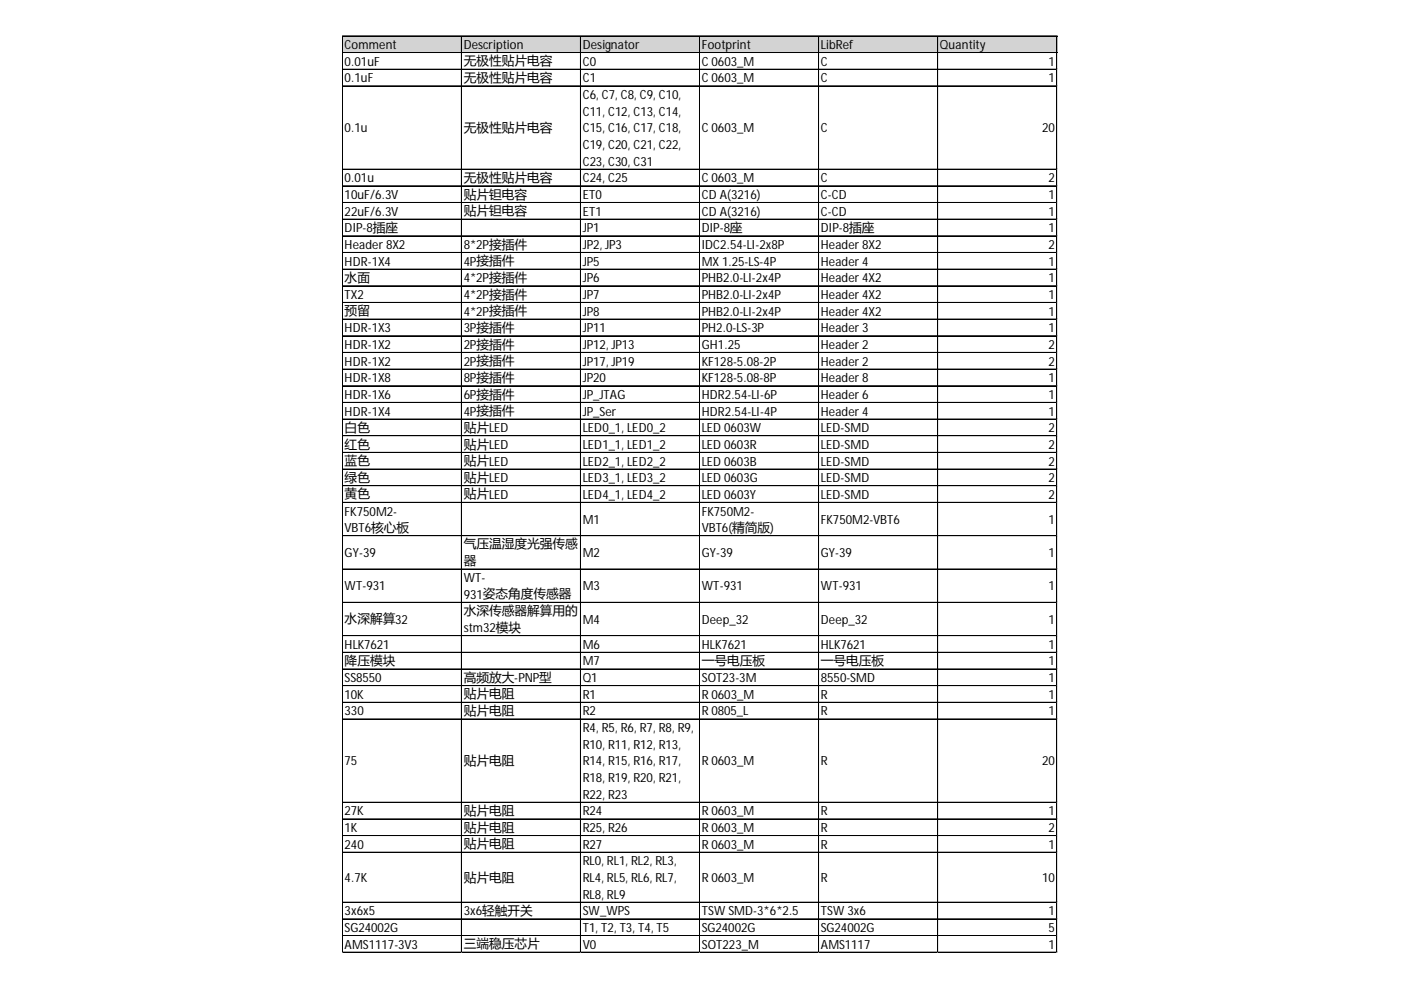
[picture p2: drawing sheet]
<svg xmlns="http://www.w3.org/2000/svg" width="297mm" height="210mm" viewBox="0 0 297 210" stroke-linecap="round" stroke-linejoin="round" font-family="sans-serif">
<defs><g id="words">
<g font-size="2.7">
<text x="73.1" y="10.4">Comment</text>
<text x="98.3" y="10.4">Description</text>
<text x="123.6" y="10.4">Designator</text>
<text x="148.8" y="10.4">Footprint</text>
<text x="174" y="10.4">LibRef</text>
<text x="199.3" y="10.4">Quantity</text>
<text x="73.1" y="13.9">0.01uF</text>
<text x="73.1" y="17.5">0.1uF</text>
<text x="98.3" y="13.8">无极性贴片电容</text>
<text x="98.3" y="17.4">无极性贴片电容</text>
<text x="123.6" y="13.9">C0</text>
<text x="123.6" y="17.5">C1</text>
<text x="148.8" y="13.9">C 0603_M</text>
<text x="148.8" y="17.5">C 0603_M</text>
<text x="174" y="13.9">C</text>
<text x="174" y="17.5">C</text>
<text x="222.3" y="13.9">1</text>
<text x="222.3" y="17.5">1</text>
<text x="123.6" y="21">C6, C7, C8, C9, C10,</text>
<text x="73.1" y="28.1">0.1u</text>
<text x="98.3" y="28">无极性贴片电容</text>
<text x="123.6" y="24.5">C11, C12, C13, C14,</text>
<text x="123.6" y="28.1">C15, C16, C17, C18,</text>
<text x="148.8" y="28.1">C 0603_M</text>
<text x="174" y="28.1">C</text>
<text x="221" y="28.1">20</text>
<text x="123.6" y="31.6">C19, C20, C21, C22,</text>
<text x="123.6" y="35.1">C23, C30, C31</text>
<text x="73.1" y="38.7">0.01u</text>
<text x="98.3" y="38.6">无极性贴片电容</text>
<text x="123.6" y="38.7">C24, C25</text>
<text x="148.8" y="38.7">C 0603_M</text>
<text x="174" y="38.7">C</text>
<text x="222.3" y="38.7">2</text>
<text x="73.1" y="42.2">10uF/6.3V</text>
<text x="73.1" y="45.7">22uF/6.3V</text>
<text x="98.3" y="42.1">贴片钽电容</text>
<text x="98.3" y="45.6">贴片钽电容</text>
<text x="123.6" y="42.2">ET0</text>
<text x="123.6" y="45.7">ET1</text>
<text x="148.8" y="42.2">CD A(3216)</text>
<text x="148.8" y="45.7">CD A(3216)</text>
<text x="174" y="42.2">C-CD</text>
<text x="174" y="45.7">C-CD</text>
<text x="222.3" y="42.2">1</text>
<text x="222.3" y="45.7">1</text>
<text x="73.1" y="49.3">DIP-8插座</text>
<text x="73.1" y="52.8">Header 8X2</text>
<text x="98.3" y="52.8">8*2P接插件</text>
<text x="123.6" y="49.3">JP1</text>
<text x="123.6" y="52.8">JP2, JP3</text>
<text x="148.8" y="49.3">DIP-8座</text>
<text x="148.8" y="52.8">IDC2.54-LI-2x8P</text>
<text x="174" y="49.3">DIP-8插座</text>
<text x="174" y="52.8">Header 8X2</text>
<text x="222.3" y="49.3">1</text>
<text x="222.3" y="52.8">2</text>
<text x="73.1" y="56.3">HDR-1X4</text>
<text x="73.1" y="59.8">水面</text>
<text x="98.3" y="56.3">4P接插件</text>
<text x="98.3" y="59.9">4*2P接插件</text>
<text x="123.6" y="56.3">JP5</text>
<text x="123.6" y="59.9">JP6</text>
<text x="148.8" y="56.3">MX 1.25-LS-4P</text>
<text x="148.8" y="59.9">PHB2.0-LI-2x4P</text>
<text x="174" y="56.3">Header 4</text>
<text x="174" y="59.9">Header 4X2</text>
<text x="222.3" y="56.3">1</text>
<text x="222.3" y="59.9">1</text>
<text x="73.1" y="63.4">TX2</text>
<text x="98.3" y="63.4">4*2P接插件</text>
<text x="123.6" y="63.4">JP7</text>
<text x="148.8" y="63.4">PHB2.0-LI-2x4P</text>
<text x="174" y="63.4">Header 4X2</text>
<text x="222.3" y="63.4">1</text>
<text x="73.1" y="66.8">预留</text>
<text x="73.1" y="70.4">HDR-1X3</text>
<text x="98.3" y="66.9">4*2P接插件</text>
<text x="98.3" y="70.4">3P接插件</text>
<text x="123.6" y="66.9">JP8</text>
<text x="123.6" y="70.4">JP11</text>
<text x="148.8" y="66.9">PHB2.0-LI-2x4P</text>
<text x="148.8" y="70.4">PH2.0-LS-3P</text>
<text x="174" y="66.9">Header 4X2</text>
<text x="174" y="70.4">Header 3</text>
<text x="222.3" y="66.9">1</text>
<text x="222.3" y="70.4">1</text>
<text x="73.1" y="74">HDR-1X2</text>
<text x="73.1" y="77.5">HDR-1X2</text>
<text x="98.3" y="74">2P接插件</text>
<text x="98.3" y="77.5">2P接插件</text>
<text x="123.6" y="74">JP12, JP13</text>
<text x="123.6" y="77.5">JP17, JP19</text>
<text x="148.8" y="74">GH1.25</text>
<text x="148.8" y="77.5">KF128-5.08-2P</text>
<text x="174" y="74">Header 2</text>
<text x="174" y="77.5">Header 2</text>
<text x="222.3" y="74">2</text>
<text x="222.3" y="77.5">2</text>
<text x="73.1" y="81">HDR-1X8</text>
<text x="98.3" y="81">8P接插件</text>
<text x="123.6" y="81">JP20</text>
<text x="148.8" y="81">KF128-5.08-8P</text>
<text x="174" y="81">Header 8</text>
<text x="222.3" y="81">1</text>
<text x="73.1" y="84.6">HDR-1X6</text>
<text x="73.1" y="88.1">HDR-1X4</text>
<text x="98.3" y="84.6">6P接插件</text>
<text x="98.3" y="88.1">4P接插件</text>
<text x="123.6" y="84.6">JP_JTAG</text>
<text x="123.6" y="88.1">JP_Ser</text>
<text x="148.8" y="84.6">HDR2.54-LI-6P</text>
<text x="148.8" y="88.1">HDR2.54-LI-4P</text>
<text x="174" y="84.6">Header 6</text>
<text x="174" y="88.1">Header 4</text>
<text x="222.3" y="84.6">1</text>
<text x="222.3" y="88.1">1</text>
<text x="73.1" y="91.6">白色</text>
<text x="73.1" y="95.1">红色</text>
<text x="98.3" y="91.6">贴片LED</text>
<text x="98.3" y="95.1">贴片LED</text>
<text x="123.6" y="91.6">LED0_1, LED0_2</text>
<text x="123.6" y="95.2">LED1_1, LED1_2</text>
<text x="148.8" y="91.6">LED 0603W</text>
<text x="148.8" y="95.2">LED 0603R</text>
<text x="174" y="91.6">LED-SMD</text>
<text x="174" y="95.2">LED-SMD</text>
<text x="222.3" y="91.6">2</text>
<text x="222.3" y="95.2">2</text>
<text x="73.1" y="98.6">蓝色</text>
<text x="98.3" y="98.6">贴片LED</text>
<text x="123.6" y="98.7">LED2_1, LED2_2</text>
<text x="148.8" y="98.7">LED 0603B</text>
<text x="174" y="98.7">LED-SMD</text>
<text x="222.3" y="98.7">2</text>
<text x="73.1" y="102.2">绿色</text>
<text x="73.1" y="105.7">黄色</text>
<text x="98.3" y="102.2">贴片LED</text>
<text x="98.3" y="105.7">贴片LED</text>
<text x="123.6" y="102.2">LED3_1, LED3_2</text>
<text x="123.6" y="105.8">LED4_1, LED4_2</text>
<text x="148.8" y="102.2">LED 0603G</text>
<text x="148.8" y="105.8">LED 0603Y</text>
<text x="174" y="102.2">LED-SMD</text>
<text x="174" y="105.8">LED-SMD</text>
<text x="222.3" y="102.2">2</text>
<text x="222.3" y="105.8">2</text>
<text x="73.1" y="109.3">FK750M2-</text>
<text x="73.1" y="112.8">VBT6核心板</text>
<text x="123.6" y="111">M1</text>
<text x="148.8" y="109.3">FK750M2-</text>
<text x="148.8" y="112.8">VBT6(精简版)</text>
<text x="174" y="111">FK750M2-VBT6</text>
<text x="222.3" y="111">1</text>
<text x="73.1" y="118.1">GY-39</text>
<text x="98.3" y="116.3">气压温湿度光强传感</text>
<text x="98.3" y="119.8">器</text>
<text x="123.6" y="118.1">M2</text>
<text x="148.8" y="118.1">GY-39</text>
<text x="174" y="118.1">GY-39</text>
<text x="222.3" y="118.1">1</text>
<text x="73.1" y="125.1">WT-931</text>
<text x="98.3" y="123.4">WT-</text>
<text x="123.6" y="125.1">M3</text>
<text x="148.8" y="125.1">WT-931</text>
<text x="174" y="125.1">WT-931</text>
<text x="222.3" y="125.1">1</text>
<text x="98.3" y="127">931姿态角度传感器</text>
<text x="98.3" y="130.4">水深传感器解算用的</text>
<text x="73.1" y="132.1">水深解算32</text>
<text x="73.1" y="137.6">HLK7621</text>
<text x="98.3" y="134">stm32模块</text>
<text x="123.6" y="132.2">M4</text>
<text x="123.6" y="137.6">M6</text>
<text x="148.8" y="132.2">Deep_32</text>
<text x="148.8" y="137.6">HLK7621</text>
<text x="174" y="132.2">Deep_32</text>
<text x="174" y="137.6">HLK7621</text>
<text x="222.3" y="132.2">1</text>
<text x="222.3" y="137.6">1</text>
<text x="73.1" y="141">降压模块</text>
<text x="123.6" y="141.1">M7</text>
<text x="148.8" y="141">一号电压板</text>
<text x="174" y="141">一号电压板</text>
<text x="222.3" y="141.1">1</text>
<text x="73.1" y="144.6">SS8550</text>
<text x="73.1" y="148.2">10K</text>
<text x="98.3" y="144.5">高频放大-PNP型</text>
<text x="98.3" y="148.1">贴片电阻</text>
<text x="123.6" y="144.6">Q1</text>
<text x="123.6" y="148.2">R1</text>
<text x="148.8" y="144.6">SOT23-3M</text>
<text x="148.8" y="148.2">R 0603_M</text>
<text x="174" y="144.6">8550-SMD</text>
<text x="174" y="148.2">R</text>
<text x="222.3" y="144.6">1</text>
<text x="222.3" y="148.2">1</text>
<text x="73.1" y="151.7">330</text>
<text x="98.3" y="151.6">贴片电阻</text>
<text x="123.6" y="151.7">R2</text>
<text x="123.6" y="155.2">R4, R5, R6, R7, R8, R9,</text>
<text x="148.8" y="151.7">R 0805_L</text>
<text x="174" y="151.7">R</text>
<text x="222.3" y="151.7">1</text>
<text x="123.6" y="158.8">R10, R11, R12, R13,</text>
<text x="73.1" y="162.3">75</text>
<text x="98.3" y="162.2">贴片电阻</text>
<text x="123.6" y="162.3">R14, R15, R16, R17,</text>
<text x="123.6" y="165.8">R18, R19, R20, R21,</text>
<text x="148.8" y="162.3">R 0603_M</text>
<text x="174" y="162.3">R</text>
<text x="221" y="162.3">20</text>
<text x="73.1" y="172.9">27K</text>
<text x="98.3" y="172.8">贴片电阻</text>
<text x="123.6" y="169.4">R22, R23</text>
<text x="123.6" y="172.9">R24</text>
<text x="148.8" y="172.9">R 0603_M</text>
<text x="174" y="172.9">R</text>
<text x="222.3" y="172.9">1</text>
<text x="73.1" y="176.4">1K</text>
<text x="73.1" y="179.9">240</text>
<text x="98.3" y="176.3">贴片电阻</text>
<text x="98.3" y="179.9">贴片电阻</text>
<text x="123.6" y="176.4">R25, R26</text>
<text x="123.6" y="179.9">R27</text>
<text x="148.8" y="176.4">R 0603_M</text>
<text x="148.8" y="179.9">R 0603_M</text>
<text x="174" y="176.4">R</text>
<text x="174" y="179.9">R</text>
<text x="222.3" y="176.4">2</text>
<text x="222.3" y="179.9">1</text>
<text x="123.6" y="183.5">RL0, RL1, RL2, RL3,</text>
<text x="73.1" y="187">4.7K</text>
<text x="98.3" y="186.9">贴片电阻</text>
<text x="123.6" y="187">RL4, RL5, RL6, RL7,</text>
<text x="123.6" y="190.5">RL8, RL9</text>
<text x="148.8" y="187">R 0603_M</text>
<text x="174" y="187">R</text>
<text x="221" y="187">10</text>
<text x="73.1" y="194.1">3x6x5</text>
<text x="73.1" y="197.6">SG24002G</text>
<text x="98.3" y="194.1">3x6轻触开关</text>
<text x="123.6" y="194.1">SW_WPS</text>
<text x="123.6" y="197.6">T1, T2, T3, T4, T5</text>
<text x="148.8" y="194.1">TSW SMD-3*6*2.5</text>
<text x="148.8" y="197.6">SG24002G</text>
<text x="174" y="194.1">TSW 3x6</text>
<text x="174" y="197.6">SG24002G</text>
<text x="222.3" y="194.1">1</text>
<text x="222.3" y="197.6">5</text>
<text x="73.1" y="201.1">AMS1117-3V3</text>
<text x="98.3" y="201.1">三端稳压芯片</text>
<text x="123.6" y="201.1">V0</text>
<text x="148.8" y="201.1">SOT223_M</text>
<text x="174" y="201.1">AMS1117</text>
<text x="222.3" y="201.1">1</text>
</g>
</g></defs>
<path d="M72.7 7.7h151.5v3.6h-151.5z" fill="#d3d3d3"/>
<g fill="none" stroke="#000" stroke-width=".21">
<path d="M72.6 7.6v194.4M72.7 7.6h151.5M72.7 7.7h151.5M72.7 11.1h151.5M72.7 11.2h151.5M72.7 14.7h151.5M72.7 18.2h151.5M72.7 18.3h151.5M97.8 7.7v194.3M97.9 7.7v194.3M123.1 7.7v194.3M148.3 7.7v194.3"/>
<path d="M148.4 7.7v194.3M173.5 7.7v194.3M173.6 7.7v194.3M198.8 7.7v194.3M224 7.7v194.3M224.1 7.7v194.3M72.7 35.9h151.5M72.7 39.4h151.5M72.7 39.5h151.5M72.7 42.9h151.5M72.7 43h151.5M72.7 46.5h151.5"/>
<path d="M72.7 50h151.5M72.7 50.1h151.5M72.7 53.5h151.5M72.7 53.6h151.5M72.7 57.1h151.5M72.7 60.6h151.5M72.7 64.1h151.5M72.7 64.2h151.5M72.7 67.7h151.5M72.7 71.2h151.5M72.7 74.7h151.5M72.7 74.8h151.5"/>
<path d="M72.7 78.2h151.5M72.7 78.3h151.5M72.7 81.8h151.5M72.7 85.3h151.5M72.7 85.4h151.5M72.7 88.8h151.5M72.7 88.9h151.5M72.7 92.4h151.5M72.7 95.9h151.5M72.7 96h151.5M72.7 99.4h151.5M72.7 99.5h151.5"/>
<path d="M72.7 103h151.5M72.7 106.5h151.5M72.7 106.6h151.5M72.7 113.6h151.5M72.7 120.6h151.5M72.7 120.7h151.5M72.7 127.7h151.5M72.7 127.8h151.5M72.7 134.8h151.5M72.7 138.3h151.5M72.7 138.4h151.5M72.7 141.8h151.5"/>
<path d="M72.7 141.9h151.5M72.7 145.4h151.5M72.7 148.9h151.5M72.7 149h151.5M72.7 152.4h151.5M72.7 152.5h151.5M72.7 170.1h151.5M72.7 170.2h151.5M72.7 173.6h151.5M72.7 173.7h151.5M72.7 177.2h151.5M72.7 180.7h151.5"/>
<path d="M72.7 191.3h151.5M72.7 194.8h151.5M72.7 194.9h151.5M72.7 198.3h151.5M72.7 198.4h151.5M72.7 201.9h151.5"/>
</g>
<path d="M72.6 202v.1" fill="none" stroke="#d4d4d4" stroke-width=".21"/>
<path d="M72.6 202l.1 .1z" fill="#d4d4d4"/>
<path d="M97.8 202v.1" fill="none" stroke="#d4d4d4" stroke-width=".21"/>
<path d="M97.8 202l.1 .1z" fill="#d4d4d4"/>
<path d="M123.1 202v.1" fill="none" stroke="#d4d4d4" stroke-width=".21"/>
<path d="M123.1 202l.1 .1z" fill="#d4d4d4"/>
<path d="M148.3 202v.1" fill="none" stroke="#d4d4d4" stroke-width=".21"/>
<path d="M148.3 202l.1 .1z" fill="#d4d4d4"/>
<path d="M173.5 202v.1" fill="none" stroke="#d4d4d4" stroke-width=".21"/>
<path d="M173.5 202l.2 .1z" fill="#d4d4d4"/>
<path d="M198.8 202v.1" fill="none" stroke="#d4d4d4" stroke-width=".21"/>
<path d="M198.8 202l.1 .1z" fill="#d4d4d4"/>
<path d="M224 202v.1" fill="none" stroke="#d4d4d4" stroke-width=".21"/>
<path d="M224 202l.2 .1z" fill="#d4d4d4"/>
<path d="M224.2 14.7h.1" fill="none" stroke="#d4d4d4" stroke-width=".21"/>
<path d="M224.2 14.7v.1z" fill="#d4d4d4"/>
<path d="M224.2 18.2h.1" fill="none" stroke="#d4d4d4" stroke-width=".21"/>
<path d="M224.2 18.2v.1z" fill="#d4d4d4"/>
<path d="M224.2 35.9h.1" fill="none" stroke="#d4d4d4" stroke-width=".21"/>
<path d="M224.2 35.9v.1z" fill="#d4d4d4"/>
<path d="M224.2 39.4h.1" fill="none" stroke="#d4d4d4" stroke-width=".21"/>
<path d="M224.2 39.4v.1z" fill="#d4d4d4"/>
<path d="M224.2 42.9h.1" fill="none" stroke="#d4d4d4" stroke-width=".21"/>
<path d="M224.2 42.9v.1z" fill="#d4d4d4"/>
<path d="M224.2 46.5h.1" fill="none" stroke="#d4d4d4" stroke-width=".21"/>
<path d="M224.2 46.5v.1z" fill="#d4d4d4"/>
<path d="M224.2 50h.1" fill="none" stroke="#d4d4d4" stroke-width=".21"/>
<path d="M224.2 50v.1z" fill="#d4d4d4"/>
<path d="M224.2 53.5h.1" fill="none" stroke="#d4d4d4" stroke-width=".21"/>
<path d="M224.2 53.5v.1z" fill="#d4d4d4"/>
<path d="M224.2 57.1h.1" fill="none" stroke="#d4d4d4" stroke-width=".21"/>
<path d="M224.2 57.1v.1z" fill="#d4d4d4"/>
<path d="M224.2 60.6h.1" fill="none" stroke="#d4d4d4" stroke-width=".21"/>
<path d="M224.2 60.6v.1z" fill="#d4d4d4"/>
<path d="M224.2 64.1h.1" fill="none" stroke="#d4d4d4" stroke-width=".21"/>
<path d="M224.2 64.1v.1z" fill="#d4d4d4"/>
<path d="M224.2 67.7h.1" fill="none" stroke="#d4d4d4" stroke-width=".21"/>
<path d="M224.2 67.7v.1z" fill="#d4d4d4"/>
<path d="M224.2 71.2h.1" fill="none" stroke="#d4d4d4" stroke-width=".21"/>
<path d="M224.2 71.2v.1z" fill="#d4d4d4"/>
<path d="M224.2 74.7h.1" fill="none" stroke="#d4d4d4" stroke-width=".21"/>
<path d="M224.2 74.7v.1z" fill="#d4d4d4"/>
<path d="M224.2 78.2h.1" fill="none" stroke="#d4d4d4" stroke-width=".21"/>
<path d="M224.2 78.2v.2z" fill="#d4d4d4"/>
<path d="M224.2 81.8h.1" fill="none" stroke="#d4d4d4" stroke-width=".21"/>
<path d="M224.2 81.8v.1z" fill="#d4d4d4"/>
<path d="M224.2 85.3h.1" fill="none" stroke="#d4d4d4" stroke-width=".21"/>
<path d="M224.2 85.3v.1z" fill="#d4d4d4"/>
<path d="M224.2 88.8h.1" fill="none" stroke="#d4d4d4" stroke-width=".21"/>
<path d="M224.2 88.8v.2z" fill="#d4d4d4"/>
<path d="M224.2 92.4h.1" fill="none" stroke="#d4d4d4" stroke-width=".21"/>
<path d="M224.2 92.4v.1z" fill="#d4d4d4"/>
<path d="M224.2 95.9h.1" fill="none" stroke="#d4d4d4" stroke-width=".21"/>
<path d="M224.2 95.9v.1z" fill="#d4d4d4"/>
<path d="M224.2 99.4h.1" fill="none" stroke="#d4d4d4" stroke-width=".21"/>
<path d="M224.2 99.4v.2z" fill="#d4d4d4"/>
<path d="M224.2 103h.1" fill="none" stroke="#d4d4d4" stroke-width=".21"/>
<path d="M224.2 103v.1z" fill="#d4d4d4"/>
<path d="M224.2 106.5h.1" fill="none" stroke="#d4d4d4" stroke-width=".21"/>
<path d="M224.2 106.5v.1z" fill="#d4d4d4"/>
<path d="M224.2 113.6h.1" fill="none" stroke="#d4d4d4" stroke-width=".21"/>
<path d="M224.2 113.6v.1z" fill="#d4d4d4"/>
<path d="M224.2 120.6h.1" fill="none" stroke="#d4d4d4" stroke-width=".21"/>
<path d="M224.2 120.6v.2z" fill="#d4d4d4"/>
<path d="M224.2 127.7h.1" fill="none" stroke="#d4d4d4" stroke-width=".21"/>
<path d="M224.2 127.7v.1z" fill="#d4d4d4"/>
<path d="M224.2 134.8h.1" fill="none" stroke="#d4d4d4" stroke-width=".21"/>
<path d="M224.2 134.8v.1z" fill="#d4d4d4"/>
<path d="M224.2 138.3h.1" fill="none" stroke="#d4d4d4" stroke-width=".21"/>
<path d="M224.2 138.3v.1z" fill="#d4d4d4"/>
<path d="M224.2 141.8h.1" fill="none" stroke="#d4d4d4" stroke-width=".21"/>
<path d="M224.2 141.8v.2z" fill="#d4d4d4"/>
<path d="M224.2 145.4h.1" fill="none" stroke="#d4d4d4" stroke-width=".21"/>
<path d="M224.2 145.4v.1z" fill="#d4d4d4"/>
<path d="M224.2 148.9h.1" fill="none" stroke="#d4d4d4" stroke-width=".21"/>
<path d="M224.2 148.9v.1z" fill="#d4d4d4"/>
<path d="M224.2 152.4h.1" fill="none" stroke="#d4d4d4" stroke-width=".21"/>
<path d="M224.2 152.4v.2z" fill="#d4d4d4"/>
<path d="M224.2 170.1h.1" fill="none" stroke="#d4d4d4" stroke-width=".21"/>
<path d="M224.2 170.1v.1z" fill="#d4d4d4"/>
<path d="M224.2 173.6h.1" fill="none" stroke="#d4d4d4" stroke-width=".21"/>
<path d="M224.2 173.6v.1z" fill="#d4d4d4"/>
<path d="M224.2 177.2h.1" fill="none" stroke="#d4d4d4" stroke-width=".21"/>
<path d="M224.2 177.2v.1z" fill="#d4d4d4"/>
<path d="M224.2 180.7h.1" fill="none" stroke="#d4d4d4" stroke-width=".21"/>
<path d="M224.2 180.7v.1z" fill="#d4d4d4"/>
<path d="M224.2 191.3h.1" fill="none" stroke="#d4d4d4" stroke-width=".21"/>
<path d="M224.2 191.3v.1z" fill="#d4d4d4"/>
<path d="M224.2 194.8h.1" fill="none" stroke="#d4d4d4" stroke-width=".21"/>
<path d="M224.2 194.8v.1z" fill="#d4d4d4"/>
<path d="M224.2 198.3h.1" fill="none" stroke="#d4d4d4" stroke-width=".21"/>
<path d="M224.2 198.3v.2z" fill="#d4d4d4"/>
<path d="M224.2 201.9h.1" fill="none" stroke="#d4d4d4" stroke-width=".21"/>
<path d="M224.2 201.9v.1z" fill="#d4d4d4"/>
<use href="#words"/>
</svg>
